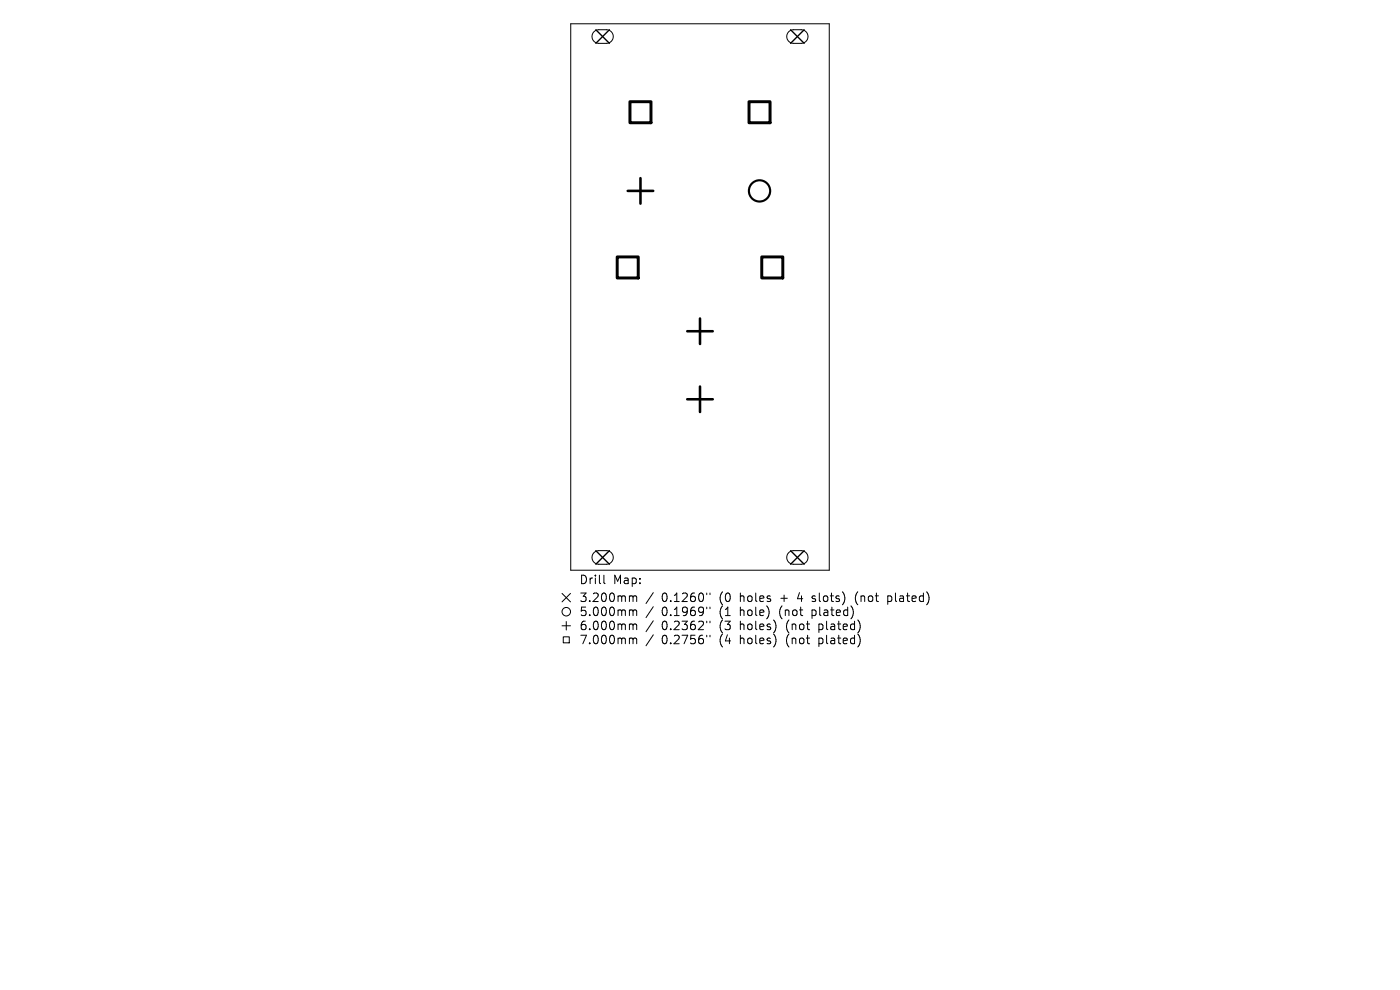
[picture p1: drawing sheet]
<svg xmlns="http://www.w3.org/2000/svg" width="297mm" height="210mm" viewBox="0 0 297 210" stroke-linecap="round" stroke-linejoin="round" font-family="sans-serif">
<defs><g id="words">
<g font-size="2.5">
<text x="122.8" y="124.2">Drill</text>
<text x="130.1" y="124.2">Map:</text>
<text x="122.8" y="128">3.200mm</text>
<text x="122.8" y="130.9">5.000mm</text>
<text x="140.4" y="128">0.1260&quot;</text>
<text x="140.4" y="130.9">0.1969&quot;</text>
<text x="152.8" y="128">(0</text>
<text x="152.8" y="130.9">(1</text>
<text x="157.2" y="128">holes</text>
<text x="157.2" y="130.9">hole)</text>
<text x="165.7" y="130.9">(not</text>
<text x="166" y="128">+</text>
<text x="169.8" y="128">4</text>
<text x="172.8" y="130.9">plated)</text>
<text x="173.1" y="128">slots)</text>
<text x="182.4" y="128">(not</text>
<text x="189.4" y="128">plated)</text>
<text x="122.8" y="133.9">6.000mm</text>
<text x="122.8" y="136.9">7.000mm</text>
<text x="140.4" y="133.9">0.2362&quot;</text>
<text x="140.4" y="136.9">0.2756&quot;</text>
<text x="152.8" y="133.9">(3</text>
<text x="152.8" y="136.9">(4</text>
<text x="157.2" y="133.9">holes)</text>
<text x="157.2" y="136.9">holes)</text>
<text x="167.2" y="133.9">(not</text>
<text x="167.2" y="136.9">(not</text>
<text x="174.3" y="133.9">plated)</text>
<text x="174.3" y="136.9">plated)</text>
</g>
</g></defs>
<g fill="none" stroke="#000" stroke-width=".21">
<path d="M121.1 5h54.8v116h-54.8zM126 6.7l.8-.4h1.9a1.44 1.44 0 0 1 1.4 1.5 1.44 1.44 0 0 1-1.4 1.4h-1.7a1.44 1.44 0 0 1-1.3-.9 1.44 1.44 0 0 1 .3-1.6zM167.3 6.7l.8-.4h1.9a1.44 1.44 0 0 1 1.4 1.5 1.44 1.44 0 0 1-1.4 1.4h-1.7a1.44 1.44 0 0 1-1.3-.9 1.44 1.44 0 0 1 .3-1.6zM126 117.2l.8-.4h1.9a1.44 1.44 0 0 1 1.4 1.5 1.44 1.44 0 0 1-1.4 1.4h-1.7a1.44 1.44 0 0 1-1.3-.9 1.44 1.44 0 0 1 .3-1.6zM167.3 117.2l.8-.4h1.9a1.44 1.44 0 0 1 1.4 1.5 1.44 1.44 0 0 1-1.4 1.4h-1.7a1.44 1.44 0 0 1-1.3-.9 1.44 1.44 0 0 1 .3-1.6zM119.2 125.9l1.8 1.8M119.2 132.7h1.8M119.5 135.1h1.3v1.3h-1.3zM120.1 131.8v1.8M121 125.9l-1.8 1.8M128.1 122v1.6l.3 .2M133.8 126.4l.4 .1 .1 .2"/>
<path d="M133.8 129.4l.4 .1 .1 .1M133.8 132.4l.4 .1 .1 .1M133.8 135.4h.4l.1 .2M134.3 126.7l.3-.3 .4 .1 .1 1.1M134.3 126.7v.9M134.3 129.6v1M134.3 132.6v1M134.3 135.6v1M134.3 129.6l.3-.2 .4 .1 .1 1.1M134.3 132.6l.3-.2 .4 .1 .1 1.1M134.3 135.6l.3-.2h.4l.1 1.2M138.6 125.7l-1.6 2.3"/>
<path d="M138.6 128.7l-1.6 2.3M138.6 131.7l-1.6 2.3M138.6 134.7l-1.6 2.3M149.9 125.8v.3M149.9 128.8v.3M149.9 131.8v.3M149.9 134.8v.3M150.6 125.8v.3M150.6 128.8v.3M150.6 131.8v.3M150.6 134.8v.3M172.3 127.5l.1 .1"/>
<path d="M172.4 126.5v.4M181.7 125.9l-.2 .8 .2 1.2M188.3 126.4v1.8M188.3 127.5l.5 .1M188.8 126.4l-.5 .1"/>
<circle cx="120.1" cy="129.8" r=".9"/>
</g>
<path d="M126.4 6.3l2.9 2.9M129.3 6.3l-2.9 2.9M167.7 6.3l2.9 2.9M170.6 6.3l-2.9 2.9M126.4 116.8l2.9 2.9M129.3 116.8l-2.9 2.9M167.7 116.8l2.9 2.9M170.6 116.8l-2.9 2.9" fill="none" stroke="#000" stroke-width=".29"/>
<circle cx="161.1" cy="40.5" r="2.26" fill="none" stroke="#000" stroke-width=".45"/>
<path d="M135.9 37.8v5.4M133.2 40.5h5.4M145.8 70.3h5.4M148.5 67.6v5.4M145.8 84.7h5.4M148.5 82v5.4" fill="none" stroke="#000" stroke-width=".54"/>
<path d="M133.6 21.6h4.5v4.4h-4.5zM158.9 21.6h4.5v4.4h-4.5zM130.9 54.5h4.5v4.5h-4.5zM161.6 54.5h4.5v4.5h-4.5z" fill="none" stroke="#000" stroke-width=".63"/>
<use href="#words"/>
</svg>
